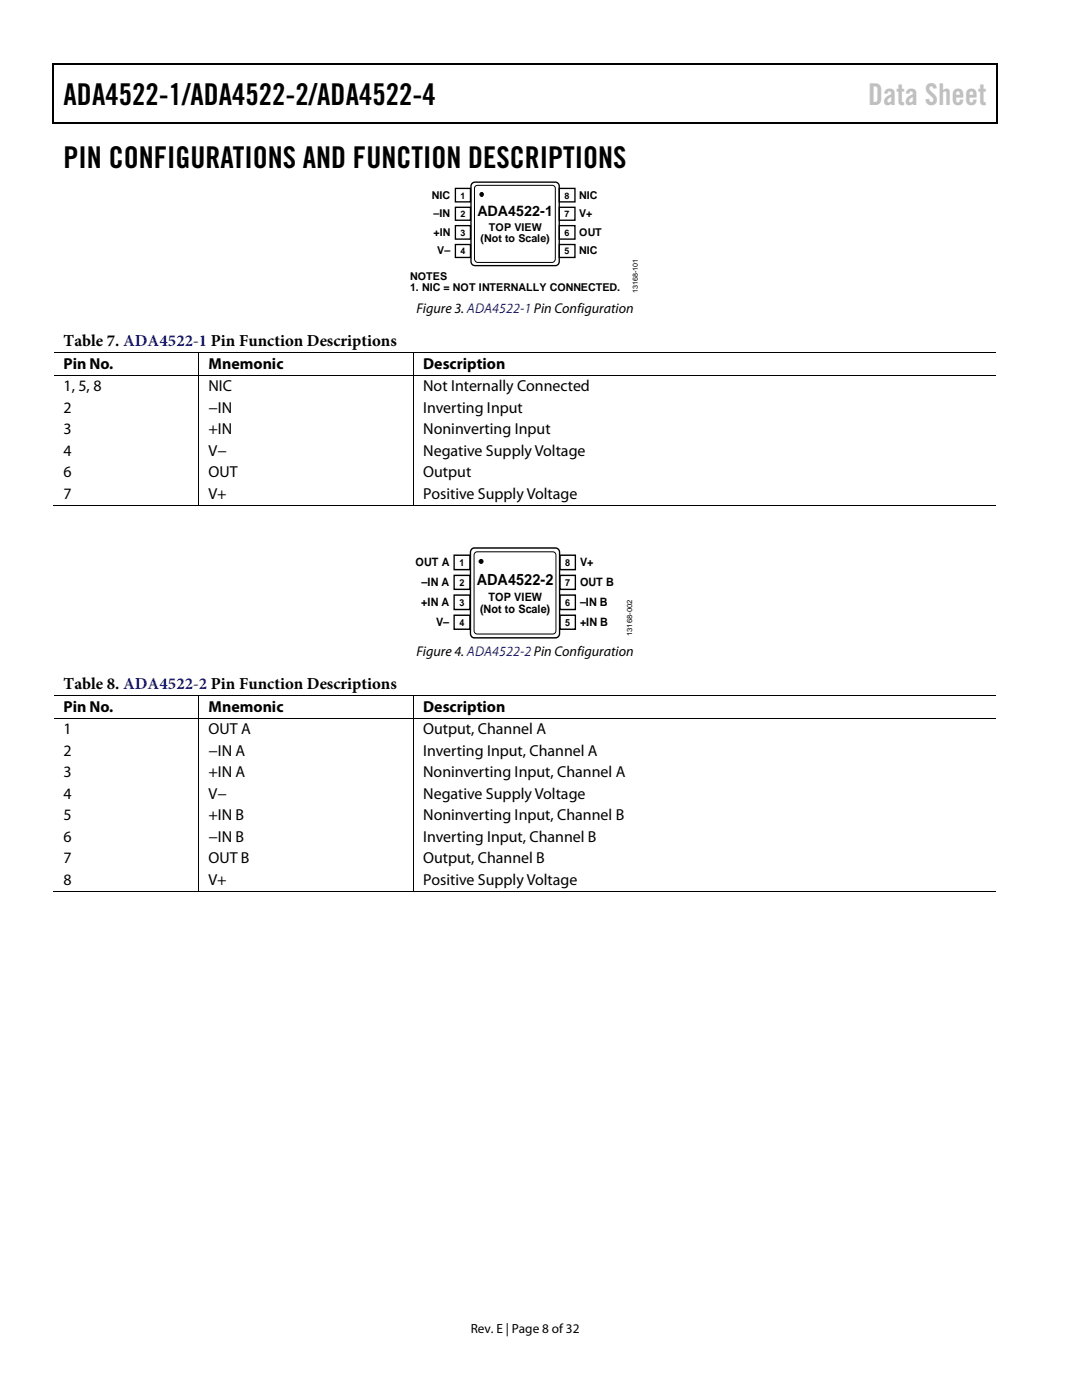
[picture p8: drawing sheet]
<svg xmlns="http://www.w3.org/2000/svg" width="216mm" height="279mm" viewBox="0 0 216 279" stroke-linecap="round" stroke-linejoin="round" font-family="sans-serif">
<defs><g id="words">
<g font-size="6">
<text x="12.7" y="21">ADA4522-1/ADA4522-2/ADA4522-4</text>
<text x="12.7" y="33.6">PIN CONFIGURATIONS AND FUNCTION DESCRIPTIONS</text>
</g>
<text font-size="6" fill="#c0c0c0" x="173.2" y="21">Data Sheet</text>
<g font-size="3.3">
<text x="12.7" y="69.1">Table 7. ADA4522-1 Pin Function Descriptions</text>
<text x="12.7" y="137.5">Table 8. ADA4522-2 Pin Function Descriptions</text>
</g>
<g font-size="3.2">
<text x="12.7" y="73.6">Pin No.</text>
<text x="41.6" y="73.6">Mnemonic</text>
<text x="84.5" y="73.6">Description</text>
<text x="12.7" y="78.1">1, 5, 8</text>
<text x="12.7" y="82.4">2</text>
<text x="41.6" y="78.1">NIC</text>
<text x="41.6" y="82.4">−IN</text>
<text x="84.4" y="78.1">Not Internally Connected</text>
<text x="84.5" y="82.4">Inverting Input</text>
<text x="12.7" y="86.7">3</text>
<text x="41.6" y="86.7">+IN</text>
<text x="84.5" y="86.7">Noninverting Input</text>
<text x="12.7" y="91">4</text>
<text x="12.7" y="95.3">6</text>
<text x="41.6" y="91">V−</text>
<text x="41.6" y="95.3">OUT</text>
<text x="84.5" y="91">Negative Supply Voltage</text>
<text x="84.5" y="95.3">Output</text>
<text x="12.7" y="99.6">7</text>
<text x="41.6" y="99.6">V+</text>
<text x="84.5" y="99.6">Positive Supply Voltage</text>
<text x="12.7" y="142">Pin No.</text>
<text x="41.6" y="142">Mnemonic</text>
<text x="84.5" y="142">Description</text>
<text x="12.7" y="146.5">1</text>
<text x="41.6" y="146.5">OUT A</text>
<text x="84.5" y="146.5">Output, Channel A</text>
<text x="12.7" y="150.8">2</text>
<text x="12.7" y="155.1">3</text>
<text x="41.6" y="155.1">+IN A</text>
<text x="41.6" y="150.8">−IN A</text>
<text x="84.4" y="155.1">Noninverting Input, Channel A</text>
<text x="84.5" y="150.8">Inverting Input, Channel A</text>
<text x="12.7" y="159.4">4</text>
<text x="41.6" y="159.4">V−</text>
<text x="84.5" y="159.4">Negative Supply Voltage</text>
<text x="12.7" y="163.7">5</text>
<text x="12.7" y="168">6</text>
<text x="41.6" y="163.7">+IN B</text>
<text x="41.6" y="168">−IN B</text>
<text x="84.5" y="163.7">Noninverting Input, Channel B</text>
<text x="84.5" y="168">Inverting Input, Channel B</text>
<text x="12.7" y="172.3">7</text>
<text x="41.6" y="172.3">OUT B</text>
<text x="84.5" y="172.3">Output, Channel B</text>
<text x="12.7" y="176.6">8</text>
<text x="41.6" y="176.6">V+</text>
<text x="84.5" y="176.6">Positive Supply Voltage</text>
</g>
<text font-size="3.1" x="95.1" y="116.7">ADA4522-2</text>
<text font-size="2.9" x="95.2" y="43.2">ADA4522-1</text>
<g font-size="2.8">
<text x="83.1" y="62.5">Figure 3. ADA4522-1 Pin Configuration</text>
<text x="83.1" y="130.9">Figure 4. ADA4522-2 Pin Configuration</text>
</g>
<text font-size="2.6" x="93.9" y="266">Rev. E | Page 8 of 32</text>
<g font-size="2.3">
<text x="82.9" y="112.9">OUT A</text>
<text x="115.7" y="112.9">V+</text>
<text x="84.1" y="116.9">–IN A</text>
<text x="97.5" y="119.9">TOP VIEW</text>
<text x="115.7" y="116.9">OUT B</text>
<text x="84.1" y="120.9">+IN A</text>
<text x="87" y="124.9">V–</text>
<text x="95.8" y="122.2">(Not to Scale)</text>
<text x="115.7" y="120.9">–IN B</text>
<text x="115.7" y="124.9">+IN B</text>
</g>
<g font-size="2.1">
<text x="86.2" y="39.6">NIC</text>
<text x="115.6" y="39.6">NIC</text>
<text x="86.5" y="47.1">+IN</text>
<text x="86.5" y="43.3">–IN</text>
<text x="97.6" y="46.2">TOP VIEW</text>
<text x="115.6" y="43.3">V+</text>
<text x="115.6" y="47.1">OUT</text>
<text x="87.2" y="50.8">V–</text>
<text x="95.9" y="48.3">(Not to Scale)</text>
<text x="115.6" y="50.8">NIC</text>
<text x="81.9" y="55.9">NOTES</text>
<text x="81.9" y="58.1">1. NIC = NOT INTERNALLY CONNECTED.</text>
</g>
<g font-size="1.9">
<text x="91.7" y="112.9">1</text>
<text x="112.8" y="112.9">8</text>
<text x="91.7" y="116.9">2</text>
<text x="112.8" y="116.9">7</text>
<text x="91.7" y="120.9">3</text>
<text x="91.7" y="124.9">4</text>
<text x="112.8" y="120.9">6</text>
<text x="112.8" y="124.9">5</text>
</g>
<g font-size="1.8">
<text x="91.9" y="39.6">1</text>
<text x="112.7" y="39.6">8</text>
<text x="91.9" y="43.3">2</text>
<text x="91.9" y="47.1">3</text>
<text x="112.7" y="43.3">7</text>
<text x="112.7" y="47.1">6</text>
<text x="91.9" y="50.8">4</text>
<text x="112.7" y="50.8">5</text>
</g>
<g font-size="1.4">
<text x="127.3" y="58.5" transform="rotate(-90 127.3 58.5)">13168-101</text>
<text x="126.1" y="127" transform="rotate(-90 126.1 127)">13168-002</text>
</g>
</g></defs>
<path d="M10.5 12.7h.3v1h-.3zM198.8 12.7h.2v1h-.2zM198.8 12.7h.2v.3h-.2zM198.8 24.4h.2v.3h-.2z" fill="#000"/>
<path d="M10.5 12.8h188.3M10.7 13.7v11M198.9 13.7v11M10.5 24.5h188.3" fill="none" stroke="#000" stroke-width=".25"/>
<g fill="#fff" stroke="#000" stroke-width=".27">
<path d="M90.9 37.6h3v2.7h-3z"/>
<path d="M90.9 41.4h3v2.6h-3z"/>
<path d="M90.9 45h3v2.7h-3z"/>
<path d="M90.9 48.8h3v2.6h-3z"/>
<path d="M111.6 37.6h3.1v2.7h-3.1z"/>
<path d="M111.6 41.4h3.1v2.6h-3.1z"/>
<path d="M111.6 45h3.1v2.7h-3.1z"/>
<path d="M111.6 48.8h3.1v2.6h-3.1z"/>
</g>
<path d="M94.2 36.6l.6-.2h14.4a3 3 0 0 1 2.2 .2l.2 .6v13.9a1.82 1.82 0 0 1-.5 1.8l-14.7 .1a3 3 0 0 1-2.2-.2l-.2-.6v-9.8v-5.2z" fill="none" stroke="#000" stroke-width=".27"/>
<path d="M94.9 37.2l.4-.2h13.8a1.62 1.62 0 0 1 1.7 .4v13.2a1.72 1.72 0 0 1-.4 1.7l-14.5 .1a.92 .92 0 0 1-1.2-.7v-14.1zM10.8 70.4h188M39.7 70.4v4.4M39.7 75v25.9M82.5 70.4v4.4M82.5 75v25.9M198.8 74.9h-188M10.5 100.9h29.1M39.8 100.9h42.7M82.6 100.9h116.2" fill="none" stroke="#000" stroke-width=".2"/>
<circle cx="96.1" cy="38.8" r=".38" fill="#000" stroke="#000" stroke-width=".2"/>
<g fill="#fff" stroke="#000" stroke-width=".28">
<path d="M90.6 110.8h3.2v2.9h-3.2z"/>
<path d="M90.6 114.8h3.2v2.8h-3.2z"/>
<path d="M90.6 118.8h3.2v2.8h-3.2z"/>
<path d="M90.6 122.8h3.2v2.8h-3.2z"/>
<path d="M111.7 110.8h3.1v2.9h-3.1z"/>
<path d="M111.7 114.8h3.1v2.8h-3.1z"/>
<path d="M111.7 118.8h3.1v2.8h-3.1z"/>
<path d="M111.7 122.8h3.1v2.8h-3.1z"/>
</g>
<path d="M94.1 109.6l.5-.2h14.6a3.1 3.1 0 0 1 2.2 .2l.3 .6v14.6a3.2 3.2 0 0 1-.3 2.2l-.6 .3h-15.3a1.22 1.22 0 0 1-1.6-.9v-16.2z" fill="none" stroke="#000" stroke-width=".28"/>
<path d="M94.8 110.3l.4-.2h14a1.54 1.54 0 0 1 1.7 .4v14.3a1.7 1.7 0 0 1-.3 1.7h-14.3a1.54 1.54 0 0 1-1.7-.4v-15.3zM39.7 138.9v4.3M82.5 138.9v4.3M198.8 138.8h-188M39.7 143.4v34.5M82.5 143.4v34.5M198.8 143.3h-188M10.5 177.9h29.1M39.8 177.9h42.7M82.6 177.9h116.2" fill="none" stroke="#000" stroke-width=".2"/>
<circle cx="96" cy="112" r=".39" fill="#000" stroke="#000" stroke-width=".2"/>
<use href="#words"/>
</svg>
